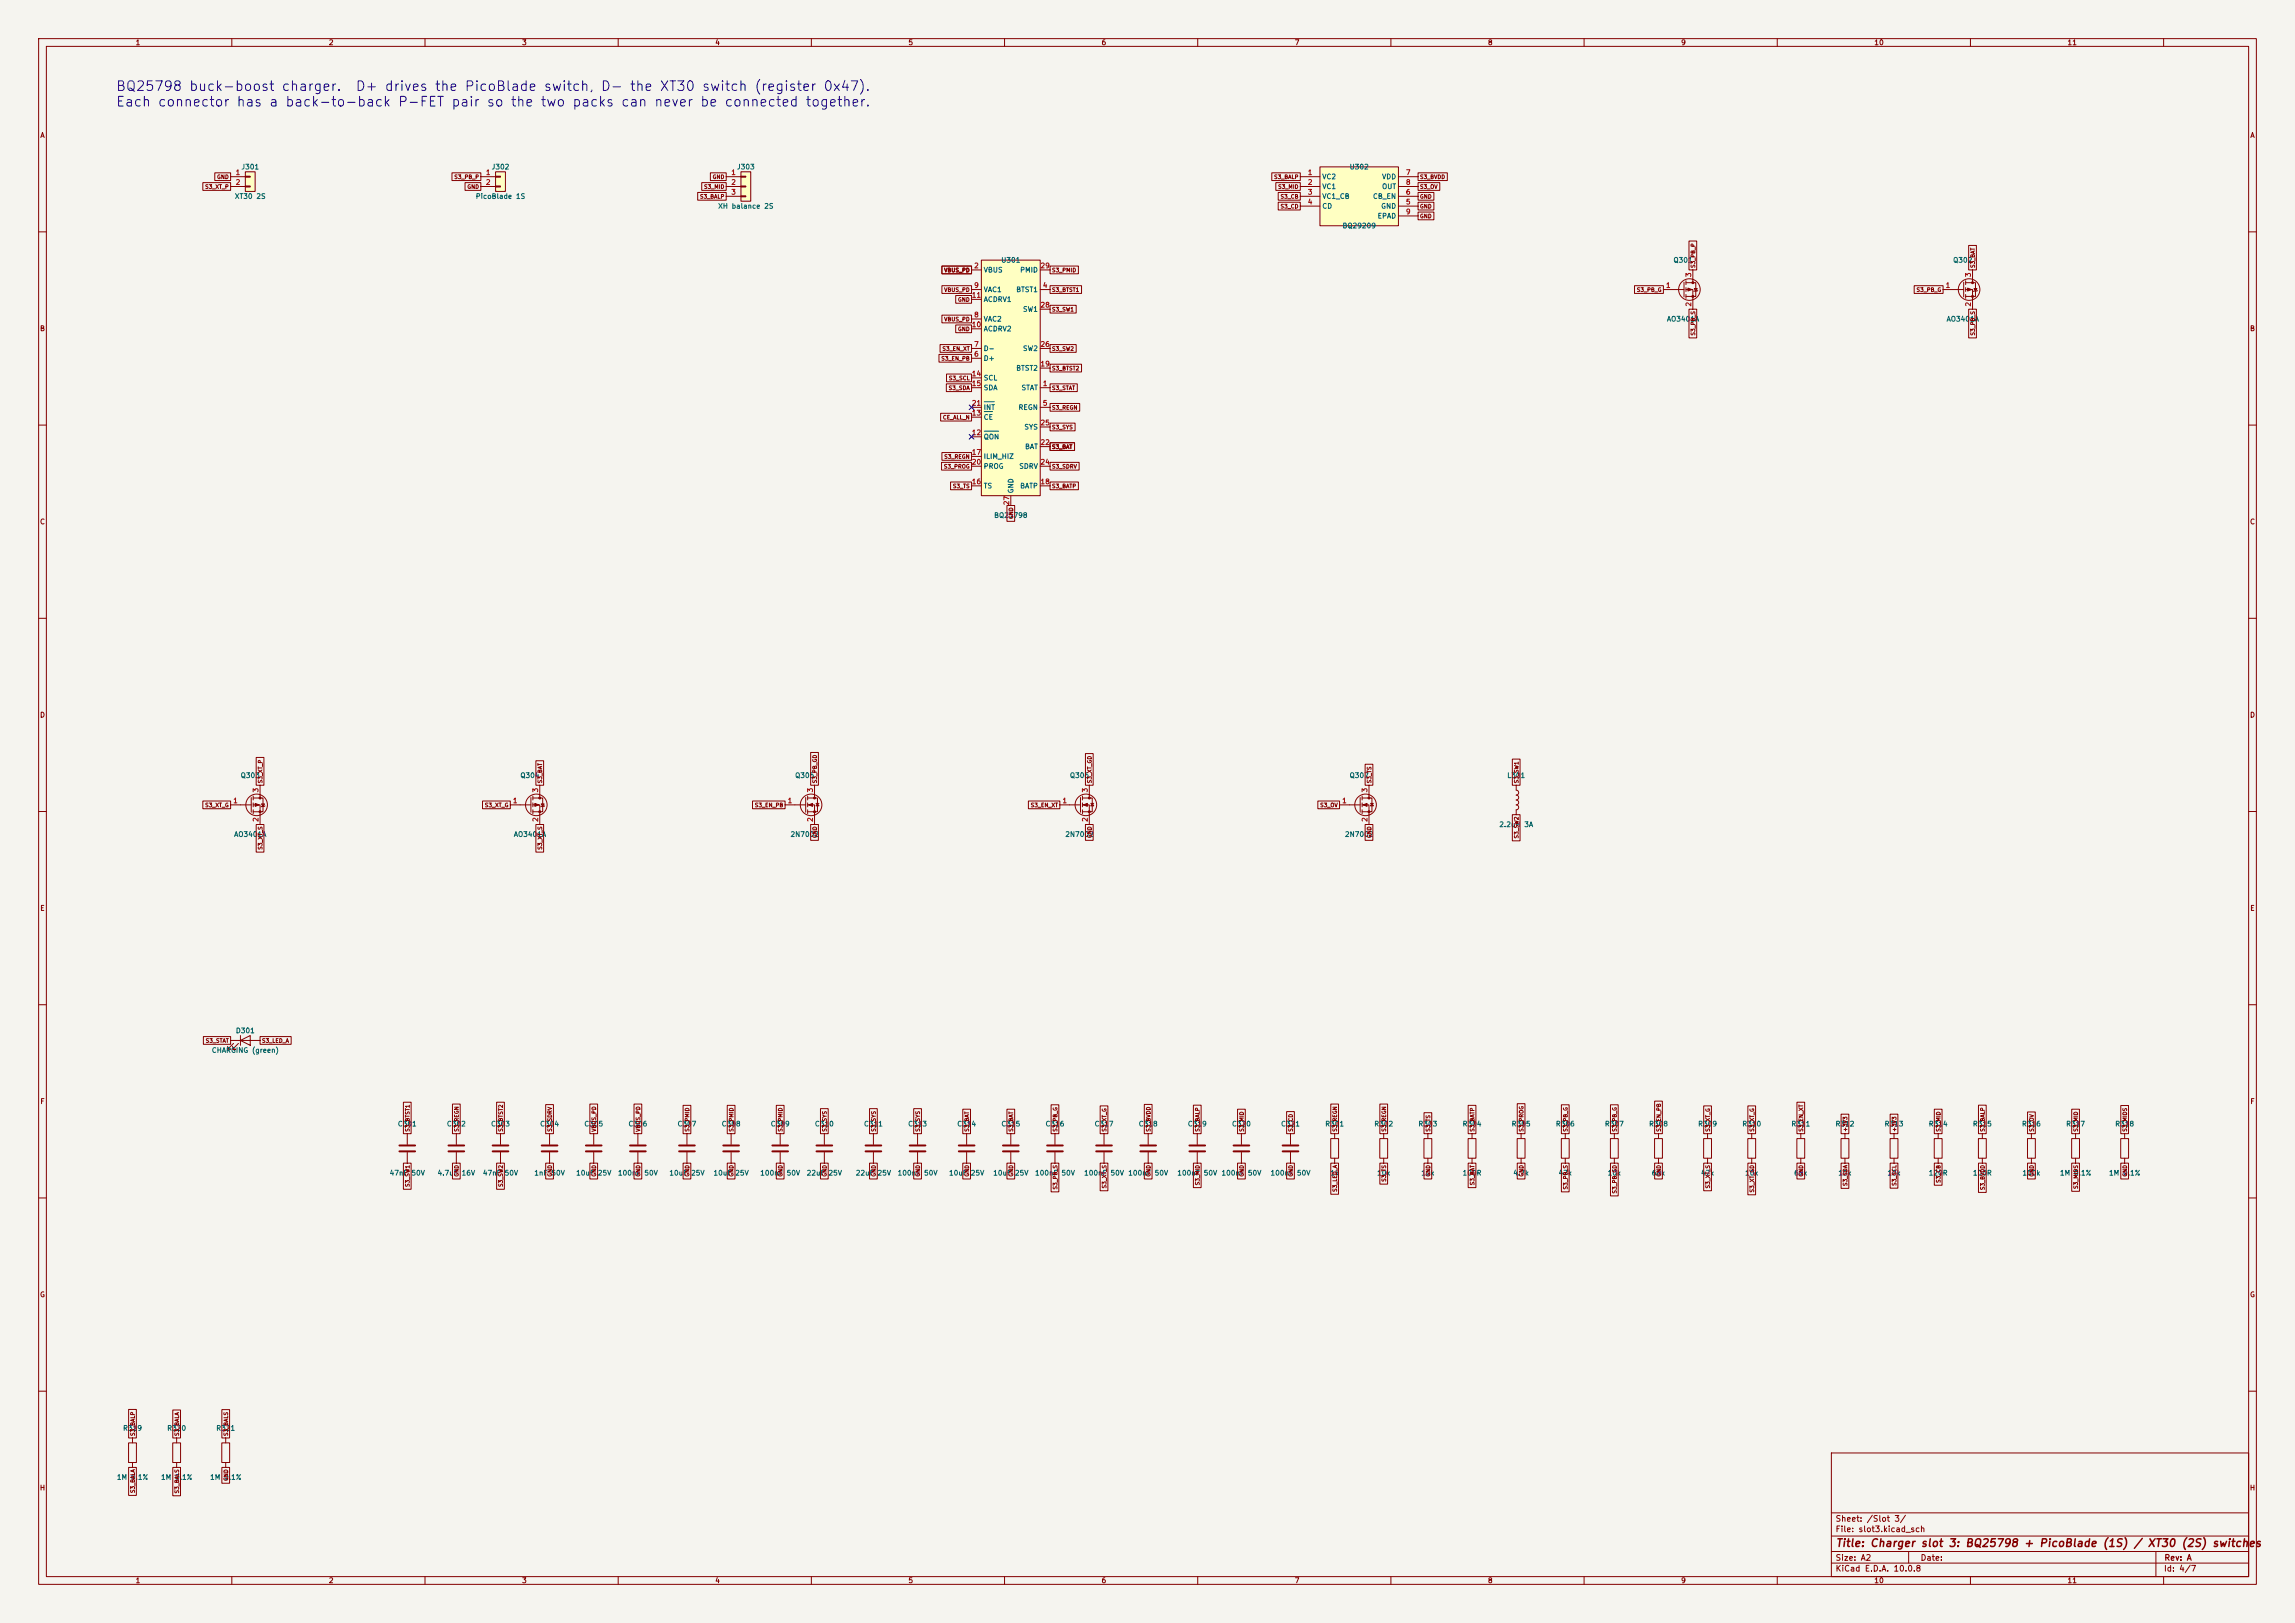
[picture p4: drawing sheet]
<svg xmlns="http://www.w3.org/2000/svg" width="594mm" height="420mm" viewBox="0 0 594 420" stroke-linecap="round" stroke-linejoin="round" font-family="sans-serif">
<defs><g id="words">
<g font-size="2.5" fill="#0000c2">
<text x="29.9" y="24.2">BQ25798 buck-boost charger.</text>
<text x="29.9" y="28.2">Each connector has a back-to-back P-FET pair so the two packs can never be connected together.</text>
<text x="91.9" y="24.2">D+ drives the PicoBlade switch, D- the XT30 switch (register 0x47).</text>
</g>
<text font-size="2" fill="#840000" x="475" y="400.8">Title: Charger slot 3: BQ25798 + PicoBlade (1S) / XT30 (2S) switches</text>
<g font-size="1.5" fill="#840000">
<text x="475" y="394.1">Sheet: /Slot 3/</text>
<text x="475" y="396.8">File: slot3.kicad_sch</text>
<text x="475" y="407">KiCad E.D.A. 10.0.8</text>
<text x="475" y="404.2">Size: A2</text>
<text x="497" y="404.2">Date:</text>
<text x="560" y="407">Id: 4/7</text>
<text x="560.1" y="404.2">Rev: A</text>
</g>
<g font-size="1.3" fill="#840000">
<text x="35" y="12">1</text>
<text x="85" y="12">2</text>
<text x="135" y="12">3</text>
<text x="185" y="12">4</text>
<text x="235" y="12">5</text>
<text x="285" y="12">6</text>
<text x="335" y="12">7</text>
<text x="385" y="12">8</text>
<text x="435" y="12">9</text>
<text x="485" y="12">10</text>
<text x="535" y="12">11</text>
<text x="10.3" y="36">A</text>
<text x="582.3" y="36">A</text>
<text x="10.2" y="86">B</text>
<text x="582.2" y="86">B</text>
<text x="10.2" y="136">C</text>
<text x="582.2" y="136">C</text>
<text x="10.2" y="186">D</text>
<text x="582.2" y="186">D</text>
<text x="10.3" y="236">E</text>
<text x="582.3" y="236">E</text>
<text x="10.3" y="286">F</text>
<text x="582.3" y="286">F</text>
<text x="10.2" y="336">G</text>
<text x="582.2" y="336">G</text>
<text x="10.2" y="386">H</text>
<text x="582.2" y="386">H</text>
<text x="35" y="410">1</text>
<text x="85" y="410">2</text>
<text x="135" y="410">3</text>
<text x="185" y="410">4</text>
<text x="235" y="410">5</text>
<text x="285" y="410">6</text>
<text x="335" y="410">7</text>
<text x="385" y="410">8</text>
<text x="435" y="410">9</text>
<text x="485" y="410">10</text>
<text x="535" y="410">11</text>
</g>
<g font-size="1.3" fill="#a90000">
<text x="60.9" y="45.6">1</text>
<text x="125.6" y="45.6">1</text>
<text x="189.1" y="45.6">1</text>
<text x="338.4" y="45.6">1</text>
<text x="363.8" y="45.6">7</text>
<text x="60.9" y="48.1">2</text>
<text x="125.6" y="48.1">2</text>
<text x="189.1" y="48.1">2</text>
<text x="189.1" y="50.7">3</text>
<text x="338.4" y="48.1">2</text>
<text x="338.4" y="50.7">3</text>
<text x="338.4" y="53.2">4</text>
<text x="363.8" y="53.2">5</text>
<text x="363.8" y="50.7">6</text>
<text x="363.8" y="48.1">8</text>
<text x="363.8" y="55.7">9</text>
<text x="252" y="69.7">2</text>
<text x="269.2" y="69.7">29</text>
<text x="438" y="71.9" transform="rotate(-90 438 71.9)">3</text>
<text x="510.4" y="71.9" transform="rotate(-90 510.4 71.9)">3</text>
<text x="251.4" y="77.3">11</text>
<text x="252" y="74.8">9</text>
<text x="269.8" y="74.8">4</text>
<text x="431.1" y="74.8">1</text>
<text x="503.5" y="74.8">1</text>
<text x="252" y="82.4">8</text>
<text x="269.2" y="79.9">28</text>
<text x="438" y="79.5" transform="rotate(-90 438 79.5)">2</text>
<text x="510.4" y="79.5" transform="rotate(-90 510.4 79.5)">2</text>
<text x="251.4" y="85">10</text>
<text x="252" y="92.6">6</text>
<text x="252" y="90">7</text>
<text x="269.2" y="95.1">19</text>
<text x="269.2" y="90">26</text>
<text x="251.4" y="97.7">14</text>
<text x="251.4" y="100.2">15</text>
<text x="269.8" y="100.2">1</text>
<text x="251.4" y="107.8">13</text>
<text x="251.4" y="105.3">21</text>
<text x="269.8" y="105.3">5</text>
<text x="251.4" y="112.9">12</text>
<text x="269.2" y="110.4">25</text>
<text x="251.4" y="118">17</text>
<text x="269.2" y="115.4">22</text>
<text x="251.4" y="125.6">16</text>
<text x="251.4" y="120.5">20</text>
<text x="269.2" y="125.6">18</text>
<text x="269.2" y="120.5">24</text>
<text x="261.5" y="130.9" transform="rotate(-90 261.5 130.9)">27</text>
<text x="60.2" y="208.1">1</text>
<text x="67.2" y="205.2" transform="rotate(-90 67.2 205.2)">3</text>
<text x="132.6" y="208.1">1</text>
<text x="139.6" y="205.2" transform="rotate(-90 139.6 205.2)">3</text>
<text x="203.7" y="208.1">1</text>
<text x="210.7" y="205.2" transform="rotate(-90 210.7 205.2)">3</text>
<text x="274.9" y="208.1">1</text>
<text x="281.8" y="205.2" transform="rotate(-90 281.8 205.2)">3</text>
<text x="347.2" y="208.1">1</text>
<text x="354.2" y="205.2" transform="rotate(-90 354.2 205.2)">3</text>
<text x="67.2" y="212.8" transform="rotate(-90 67.2 212.8)">2</text>
<text x="139.6" y="212.8" transform="rotate(-90 139.6 212.8)">2</text>
<text x="210.7" y="212.8" transform="rotate(-90 210.7 212.8)">2</text>
<text x="281.8" y="212.8" transform="rotate(-90 281.8 212.8)">2</text>
<text x="354.2" y="212.8" transform="rotate(-90 354.2 212.8)">2</text>
</g>
<g font-size="1.3" fill="#006464">
<text x="62.3" y="44.1">J301</text>
<text x="127.1" y="44.1">J302</text>
<text x="190.6" y="44.1">J303</text>
<text x="342.1" y="46.7">VC2</text>
<text x="349.2" y="44.1">U302</text>
<text x="357.6" y="46.7">VDD</text>
<text x="60.7" y="51.8">XT30 2S</text>
<text x="123" y="51.8">PicoBlade 1S</text>
<text x="342.1" y="49.2">VC1</text>
<text x="342.1" y="51.8">VC1_CB</text>
<text x="355.2" y="51.8">CB_EN</text>
<text x="357.6" y="49.2">OUT</text>
<text x="185.7" y="54.3">XH balance 2S</text>
<text x="342.1" y="54.3">CD</text>
<text x="347.3" y="59.4">BQ29209</text>
<text x="356.4" y="56.8">EPAD</text>
<text x="357.3" y="54.3">GND</text>
<text x="254.5" y="70.8">VBUS</text>
<text x="259" y="68.3">U301</text>
<text x="263.9" y="70.8">PMID</text>
<text x="433" y="68.3">Q301</text>
<text x="505.4" y="68.3">Q302</text>
<text x="254.5" y="75.9">VAC1</text>
<text x="262.9" y="75.9">BTST1</text>
<text x="254.5" y="83.5">VAC2</text>
<text x="254.5" y="78.4">ACDRV1</text>
<text x="264.6" y="81">SW1</text>
<text x="431.3" y="83.5">AO3401A</text>
<text x="503.7" y="83.5">AO3401A</text>
<text x="254.5" y="86.1">ACDRV2</text>
<text x="254.5" y="93.7">D+</text>
<text x="254.5" y="91.1">D-</text>
<text x="264.6" y="91.1">SW2</text>
<text x="254.5" y="98.8">SCL</text>
<text x="254.5" y="101.3">SDA</text>
<text x="262.9" y="96.2">BTST2</text>
<text x="264.3" y="101.3">STAT</text>
<text x="254.5" y="106.4">INT</text>
<text x="263.5" y="106.4">REGN</text>
<text x="254.5" y="114">QON</text>
<text x="254.5" y="108.9">CE</text>
<text x="265" y="111.5">SYS</text>
<text x="254.5" y="119.1">ILIM_HIZ</text>
<text x="265.2" y="116.5">BAT</text>
<text x="254.5" y="121.6">PROG</text>
<text x="263.7" y="121.6">SDRV</text>
<text x="254.5" y="126.7">TS</text>
<text x="262.6" y="127.8" transform="rotate(-90 262.6 127.8)">GND</text>
<text x="263.9" y="126.7">BATP</text>
<text x="257.2" y="134.3">BQ25798</text>
<text x="62.2" y="201.6">Q303</text>
<text x="134.6" y="201.6">Q304</text>
<text x="205.7" y="201.6">Q305</text>
<text x="276.8" y="201.6">Q306</text>
<text x="349.2" y="201.6">Q307</text>
<text x="390" y="201.6">L301</text>
<text x="387.9" y="214.3">2.2uH</text>
<text x="394.4" y="214.3">3A</text>
<text x="60.5" y="216.9">AO3401A</text>
<text x="132.9" y="216.9">AO3401A</text>
<text x="204.5" y="216.9">2N7002</text>
<text x="275.6" y="216.9">2N7002</text>
<text x="348" y="216.9">2N7002</text>
<text x="60.9" y="267.7">D301</text>
<text x="54.7" y="272.7">CHARGING (green)</text>
<text x="102.8" y="291.8">C301</text>
<text x="115.5" y="291.8">C302</text>
<text x="127" y="291.8">C303</text>
<text x="139.7" y="291.8">C304</text>
<text x="151.1" y="291.8">C305</text>
<text x="162.5" y="291.8">C306</text>
<text x="175.2" y="291.8">C307</text>
<text x="186.7" y="291.8">C308</text>
<text x="199.4" y="291.8">C309</text>
<text x="210.8" y="291.8">C310</text>
<text x="223.5" y="291.8">C311</text>
<text x="234.9" y="291.8">C313</text>
<text x="247.6" y="291.8">C314</text>
<text x="259" y="291.8">C315</text>
<text x="270.5" y="291.8">C316</text>
<text x="283.2" y="291.8">C317</text>
<text x="294.6" y="291.8">C318</text>
<text x="307.3" y="291.8">C319</text>
<text x="318.7" y="291.8">C320</text>
<text x="331.4" y="291.8">C321</text>
<text x="342.9" y="291.8">R301</text>
<text x="355.6" y="291.8">R302</text>
<text x="367" y="291.8">R303</text>
<text x="378.4" y="291.8">R304</text>
<text x="391.1" y="291.8">R305</text>
<text x="402.6" y="291.8">R306</text>
<text x="415.3" y="291.8">R307</text>
<text x="426.7" y="291.8">R308</text>
<text x="439.4" y="291.8">R309</text>
<text x="450.8" y="291.8">R310</text>
<text x="463.5" y="291.8">R311</text>
<text x="474.9" y="291.8">R312</text>
<text x="487.6" y="291.8">R313</text>
<text x="499.1" y="291.8">R314</text>
<text x="510.5" y="291.8">R315</text>
<text x="523.2" y="291.8">R316</text>
<text x="534.6" y="291.8">R317</text>
<text x="547.3" y="291.8">R318</text>
<text x="100.7" y="304.5">47nF 50V</text>
<text x="113.1" y="304.5">4.7uF</text>
<text x="119.3" y="304.5">16V</text>
<text x="124.8" y="304.5">47nF 50V</text>
<text x="138.2" y="304.5">1nF 50V</text>
<text x="149" y="304.5">10uF 25V</text>
<text x="159.8" y="304.5">100nF</text>
<text x="166.6" y="304.5">50V</text>
<text x="173.1" y="304.5">10uF 25V</text>
<text x="184.5" y="304.5">10uF 25V</text>
<text x="196.6" y="304.5">100nF</text>
<text x="203.5" y="304.5">50V</text>
<text x="208.7" y="304.5">22uF 25V</text>
<text x="221.4" y="304.5">22uF 25V</text>
<text x="232.2" y="304.5">100nF</text>
<text x="239" y="304.5">50V</text>
<text x="245.5" y="304.5">10uF 25V</text>
<text x="256.9" y="304.5">10uF 25V</text>
<text x="267.8" y="304.5">100nF</text>
<text x="274.6" y="304.5">50V</text>
<text x="280.5" y="304.5">100nF</text>
<text x="287.3" y="304.5">50V 100nF</text>
<text x="298.7" y="304.5">50V</text>
<text x="304.6" y="304.5">100nF</text>
<text x="311.4" y="304.5">50V 100nF</text>
<text x="322.8" y="304.5">50V</text>
<text x="328.7" y="304.5">100nF</text>
<text x="335.5" y="304.5">50V</text>
<text x="344.2" y="304.5">1k</text>
<text x="356.3" y="304.5">10k</text>
<text x="367.7" y="304.5">10k</text>
<text x="378.4" y="304.5">100R</text>
<text x="391.5" y="304.5">4.7k</text>
<text x="403.3" y="304.5">47k</text>
<text x="416" y="304.5">10k</text>
<text x="427.4" y="304.5">68k</text>
<text x="440.1" y="304.5">47k</text>
<text x="451.5" y="304.5">10k</text>
<text x="464.2" y="304.5">68k</text>
<text x="475.7" y="304.5">10k</text>
<text x="488.4" y="304.5">10k</text>
<text x="499.1" y="304.5">120R</text>
<text x="510.5" y="304.5">100R</text>
<text x="523.3" y="304.5">100k</text>
<text x="533" y="304.5">1M</text>
<text x="536.7" y="304.5">0.1%</text>
<text x="545.7" y="304.5">1M</text>
<text x="549.4" y="304.5">0.1%</text>
<text x="31.7" y="370.5">R319</text>
<text x="43.1" y="370.5">R320</text>
<text x="55.8" y="370.5">R321</text>
<text x="30.1" y="383.2">1M</text>
<text x="33.7" y="383.2">0.1%</text>
<text x="41.5" y="383.2">1M</text>
<text x="45.2" y="383.2">0.1%</text>
<text x="54.2" y="383.2">1M</text>
<text x="57.9" y="383.2">0.1%</text>
</g>
<g font-size="1" fill="#840000">
<text x="56.1" y="46.5">GND</text>
<text x="117.5" y="46.5">S3_PB_P</text>
<text x="184.3" y="46.5">GND</text>
<text x="329.6" y="46.5">S3_BALP</text>
<text x="367.4" y="46.5">S3_BVDD</text>
<text x="53" y="49.1">S3_XT_P</text>
<text x="120.8" y="49.1">GND</text>
<text x="181.1" y="51.6">S3_BALP</text>
<text x="182.1" y="49.1">S3_MID</text>
<text x="330.7" y="49.1">S3_MID</text>
<text x="331.3" y="51.6">S3_CB</text>
<text x="367.4" y="51.6">GND</text>
<text x="367.4" y="49.1">S3_OV</text>
<text x="331.3" y="54.2">S3_CD</text>
<text x="367.4" y="54.2">GND</text>
<text x="367.4" y="56.7">GND</text>
<text x="244.3" y="70.7">VBUS_PD</text>
<text x="272.2" y="70.7">S3_PMID</text>
<text x="439" y="69.5" transform="rotate(-90 439 69.5)">S3_PB_P</text>
<text x="511.4" y="69.5" transform="rotate(-90 511.4 69.5)">S3_BAT</text>
<text x="244.3" y="75.8">VBUS_PD</text>
<text x="272.2" y="75.8">S3_BTST1</text>
<text x="423.5" y="75.8">S3_PB_G</text>
<text x="495.9" y="75.8">S3_PB_G</text>
<text x="244.3" y="83.4">VBUS_PD</text>
<text x="247.8" y="78.3">GND</text>
<text x="272.2" y="80.8">S3_SW1</text>
<text x="247.8" y="85.9">GND</text>
<text x="439" y="87" transform="rotate(-90 439 87)">S3_PB_S</text>
<text x="511.4" y="87" transform="rotate(-90 511.4 87)">S3_PB_S</text>
<text x="243.5" y="93.5">S3_EN_PB</text>
<text x="243.8" y="91">S3_EN_XT</text>
<text x="272.2" y="91">S3_SW2</text>
<text x="245.4" y="101.2">S3_SDA</text>
<text x="245.5" y="98.6">S3_SCL</text>
<text x="272.2" y="101.2">S3_STAT</text>
<text x="272.2" y="96.1">S3_BTST2</text>
<text x="272.2" y="106.2">S3_REGN</text>
<text x="243.9" y="108.8">CE_ALL_N</text>
<text x="272.2" y="111.3">S3_SYS</text>
<text x="244.3" y="118.9">S3_REGN</text>
<text x="272.2" y="116.4">S3_BAT</text>
<text x="244.2" y="121.5">S3_PROG</text>
<text x="272.2" y="121.5">S3_SDRV</text>
<text x="246.5" y="126.6">S3_TS</text>
<text x="272.2" y="126.6">S3_BATP</text>
<text x="262.4" y="134.4" transform="rotate(-90 262.4 134.4)">GND</text>
<text x="68.1" y="202.8" transform="rotate(-90 68.1 202.8)">S3_XT_P</text>
<text x="140.5" y="202.8" transform="rotate(-90 140.5 202.8)">S3_BAT</text>
<text x="211.6" y="202.8" transform="rotate(-90 211.6 202.8)">S3_PB_GD</text>
<text x="282.8" y="202.8" transform="rotate(-90 282.8 202.8)">S3_XT_GD</text>
<text x="355.2" y="202.8" transform="rotate(-90 355.2 202.8)">S3_TS</text>
<text x="393.3" y="202.8" transform="rotate(-90 393.3 202.8)">S3_SW1</text>
<text x="53" y="209.1">S3_XT_G</text>
<text x="125.4" y="209.1">S3_XT_G</text>
<text x="195.2" y="209.1">S3_EN_PB</text>
<text x="266.6" y="209.1">S3_EN_XT</text>
<text x="341.6" y="209.1">S3_OV</text>
<text x="68.1" y="220" transform="rotate(-90 68.1 220)">S3_XT_S</text>
<text x="140.5" y="220" transform="rotate(-90 140.5 220)">S3_XT_S</text>
<text x="211.6" y="217" transform="rotate(-90 211.6 217)">GND</text>
<text x="282.8" y="217" transform="rotate(-90 282.8 217)">GND</text>
<text x="355.2" y="217" transform="rotate(-90 355.2 217)">GND</text>
<text x="393.3" y="217.1" transform="rotate(-90 393.3 217.1)">S3_SW2</text>
<text x="53.1" y="270.1">S3_STAT</text>
<text x="67.7" y="270.1">S3_LED_A</text>
<text x="106.2" y="293" transform="rotate(-90 106.2 293)">S3_BTST1</text>
<text x="118.9" y="293" transform="rotate(-90 118.9 293)">S3_REGN</text>
<text x="130.4" y="293" transform="rotate(-90 130.4 293)">S3_BTST2</text>
<text x="143.1" y="293" transform="rotate(-90 143.1 293)">S3_SDRV</text>
<text x="154.5" y="293" transform="rotate(-90 154.5 293)">VBUS_PD</text>
<text x="165.9" y="293" transform="rotate(-90 165.9 293)">VBUS_PD</text>
<text x="178.6" y="293" transform="rotate(-90 178.6 293)">S3_PMID</text>
<text x="190.1" y="293" transform="rotate(-90 190.1 293)">S3_PMID</text>
<text x="202.8" y="293" transform="rotate(-90 202.8 293)">S3_PMID</text>
<text x="214.2" y="293" transform="rotate(-90 214.2 293)">S3_SYS</text>
<text x="226.9" y="293" transform="rotate(-90 226.9 293)">S3_SYS</text>
<text x="238.3" y="293" transform="rotate(-90 238.3 293)">S3_SYS</text>
<text x="251" y="293" transform="rotate(-90 251 293)">S3_BAT</text>
<text x="262.4" y="293" transform="rotate(-90 262.4 293)">S3_BAT</text>
<text x="273.9" y="293" transform="rotate(-90 273.9 293)">S3_PB_G</text>
<text x="286.6" y="293" transform="rotate(-90 286.6 293)">S3_XT_G</text>
<text x="298" y="293" transform="rotate(-90 298 293)">S3_BVDD</text>
<text x="310.7" y="293" transform="rotate(-90 310.7 293)">S3_BALP</text>
<text x="322.1" y="293" transform="rotate(-90 322.1 293)">S3_MID</text>
<text x="334.8" y="293" transform="rotate(-90 334.8 293)">S3_CD</text>
<text x="346.3" y="293" transform="rotate(-90 346.3 293)">S3_REGN</text>
<text x="359" y="293" transform="rotate(-90 359 293)">S3_REGN</text>
<text x="370.4" y="293" transform="rotate(-90 370.4 293)">S3_TS</text>
<text x="381.8" y="293" transform="rotate(-90 381.8 293)">S3_BATP</text>
<text x="394.5" y="293" transform="rotate(-90 394.5 293)">S3_PROG</text>
<text x="406" y="293" transform="rotate(-90 406 293)">S3_PB_G</text>
<text x="418.7" y="293" transform="rotate(-90 418.7 293)">S3_PB_G</text>
<text x="430.1" y="293" transform="rotate(-90 430.1 293)">S3_EN_PB</text>
<text x="442.8" y="293" transform="rotate(-90 442.8 293)">S3_XT_G</text>
<text x="454.2" y="293" transform="rotate(-90 454.2 293)">S3_XT_G</text>
<text x="466.9" y="293" transform="rotate(-90 466.9 293)">S3_EN_XT</text>
<text x="478.3" y="293" transform="rotate(-90 478.3 293)">+3V3</text>
<text x="491" y="293" transform="rotate(-90 491 293)">+3V3</text>
<text x="502.5" y="293" transform="rotate(-90 502.5 293)">S3_MID</text>
<text x="513.9" y="293" transform="rotate(-90 513.9 293)">S3_BALP</text>
<text x="526.6" y="293" transform="rotate(-90 526.6 293)">S3_OV</text>
<text x="538" y="293" transform="rotate(-90 538 293)">S3_MID</text>
<text x="550.7" y="293" transform="rotate(-90 550.7 293)">S3_MIDS</text>
<text x="118.9" y="304.6" transform="rotate(-90 118.9 304.6)">GND</text>
<text x="143.1" y="304.6" transform="rotate(-90 143.1 304.6)">GND</text>
<text x="154.5" y="304.6" transform="rotate(-90 154.5 304.6)">GND</text>
<text x="165.9" y="304.6" transform="rotate(-90 165.9 304.6)">GND</text>
<text x="178.6" y="304.6" transform="rotate(-90 178.6 304.6)">GND</text>
<text x="190.1" y="304.6" transform="rotate(-90 190.1 304.6)">GND</text>
<text x="202.8" y="304.6" transform="rotate(-90 202.8 304.6)">GND</text>
<text x="214.2" y="304.6" transform="rotate(-90 214.2 304.6)">GND</text>
<text x="226.9" y="304.6" transform="rotate(-90 226.9 304.6)">GND</text>
<text x="238.3" y="304.6" transform="rotate(-90 238.3 304.6)">GND</text>
<text x="251" y="304.6" transform="rotate(-90 251 304.6)">GND</text>
<text x="262.4" y="304.6" transform="rotate(-90 262.4 304.6)">GND</text>
<text x="298" y="304.6" transform="rotate(-90 298 304.6)">GND</text>
<text x="322.1" y="304.6" transform="rotate(-90 322.1 304.6)">GND</text>
<text x="334.8" y="304.6" transform="rotate(-90 334.8 304.6)">GND</text>
<text x="359" y="305.9" transform="rotate(-90 359 305.9)">S3_TS</text>
<text x="370.4" y="304.6" transform="rotate(-90 370.4 304.6)">GND</text>
<text x="394.5" y="304.6" transform="rotate(-90 394.5 304.6)">GND</text>
<text x="430.1" y="304.6" transform="rotate(-90 430.1 304.6)">GND</text>
<text x="466.9" y="304.6" transform="rotate(-90 466.9 304.6)">GND</text>
<text x="526.6" y="304.6" transform="rotate(-90 526.6 304.6)">GND</text>
<text x="550.7" y="304.6" transform="rotate(-90 550.7 304.6)">GND</text>
<text x="106.2" y="307.3" transform="rotate(-90 106.2 307.3)">S3_SW1</text>
<text x="130.4" y="307.3" transform="rotate(-90 130.4 307.3)">S3_SW2</text>
<text x="273.9" y="307.9" transform="rotate(-90 273.9 307.9)">S3_PB_S</text>
<text x="286.6" y="307.7" transform="rotate(-90 286.6 307.7)">S3_XT_S</text>
<text x="310.7" y="306.9" transform="rotate(-90 310.7 306.9)">S3_MID</text>
<text x="346.3" y="308.6" transform="rotate(-90 346.3 308.6)">S3_LED_A</text>
<text x="381.8" y="306.9" transform="rotate(-90 381.8 306.9)">S3_BAT</text>
<text x="406" y="307.9" transform="rotate(-90 406 307.9)">S3_PB_S</text>
<text x="418.7" y="309" transform="rotate(-90 418.7 309)">S3_PB_GD</text>
<text x="442.8" y="307.7" transform="rotate(-90 442.8 307.7)">S3_XT_S</text>
<text x="454.2" y="308.7" transform="rotate(-90 454.2 308.7)">S3_XT_GD</text>
<text x="478.3" y="307" transform="rotate(-90 478.3 307)">S3_SDA</text>
<text x="491" y="307" transform="rotate(-90 491 307)">S3_SCL</text>
<text x="502.5" y="306.2" transform="rotate(-90 502.5 306.2)">S3_CB</text>
<text x="513.9" y="308.1" transform="rotate(-90 513.9 308.1)">S3_BVDD</text>
<text x="538" y="307.8" transform="rotate(-90 538 307.8)">S3_MIDS</text>
<text x="35.1" y="371.7" transform="rotate(-90 35.1 371.7)">S3_BALP</text>
<text x="46.5" y="371.7" transform="rotate(-90 46.5 371.7)">S3_BALA</text>
<text x="59.2" y="371.7" transform="rotate(-90 59.2 371.7)">S3_BALS</text>
<text x="59.2" y="383.4" transform="rotate(-90 59.2 383.4)">GND</text>
<text x="35.1" y="386.5" transform="rotate(-90 35.1 386.5)">S3_BALA</text>
<text x="46.5" y="386.6" transform="rotate(-90 46.5 386.6)">S3_BALS</text>
</g>
</g></defs>
<path d="M0 0h594v420h-594z" fill="#f5f4ef" stroke="#f5f4ef" stroke-width=".26"/>
<g fill="none" stroke="#840000" stroke-width=".26">
<path d="M10 10h574v400h-574zM12 12h570v396h-570zM60 10v2M110 10v2M160 10v2M210 10v2M260 10v2M310 10v2M360 10v2M410 10v2M460 10v2M510 10v2"/>
<path d="M560 10v2M10 60h2M582 60h2M10 110h2M582 110h2M10 160h2M582 160h2M10 210h2M203.2 208.3h5.3M208.5 206.4v3.8M209 206.5h2.6v3.6h-2.6M209 208.3h1.8v5.1"/>
<path d="M209 206v1M209 207.8v1M209 209.6v1M210.8 203.2v3.3M211.2 207.9h.8M211.6 207.9l.4 .6h-.8zM582 210h2M10 260h2M59.7 269.2h7.6M60.5 270l-1.6 1.5h.8h-.8v-.7M61.7 270l-1.5 1.5h.8h-.8v-.7M62.2 269.2l2.6-1.2v2.5z"/>
<path d="M62.2 268v2.5M582 260h2M105.4 293.4v2.8M105.4 298.2v2.8M118.1 293.4v2.8M118.1 298.2v2.8M129.5 293.4v2.8M129.5 298.2v2.8M142.2 293.4v2.8M142.2 298.2v2.8M153.7 293.4v2.8M153.7 298.2v2.8"/>
<path d="M165.1 293.4v2.8M165.1 298.2v2.8M309.9 293.4v2.8M309.9 298.2v2.8M344.4 294.6h2.1v5.1h-2.1zM345.4 293.4v1.2M345.4 299.7v1.3M357.1 294.6h2.1v5.1h-2.1zM358.1 293.4v1.2M358.1 299.7v1.3M416.8 294.6h2v5.1h-2zM417.8 293.4v1.2"/>
<path d="M417.8 299.7v1.3M428.2 294.6h2.1v5.1h-2.1zM429.3 293.4v1.2M429.3 299.7v1.3M440.9 294.6h2.1v5.1h-2.1zM442 293.4v1.2M442 299.7v1.3M452.4 294.6h2v5.1h-2zM453.4 293.4v1.2M453.4 299.7v1.3M465.1 294.6h2v5.1h-2zM466.1 293.4v1.2"/>
<path d="M466.1 299.7v1.3M476.5 294.6h2v5.1h-2zM477.5 293.4v1.2M477.5 299.7v1.3M512.1 294.6h2v5.1h-2zM513.1 293.4v1.2M513.1 299.7v1.3M10 310h2M582 310h2M10 360h2M44.7 373.4h2v5.1h-2zM45.7 372.1v1.3"/>
<path d="M45.7 378.5v1.2M474 376h108v32h-108zM582 360h2M474 397.5h108M474 391.5h108M60 408v2M110 408v2M160 408v2M210 408v2M260 408v2M310 408v2M360 408v2"/>
<path d="M410 408v2M460 408v2M474 404.5h108M474 401.5h108M494 401.5v3M510 408v2M558 401.5v6.5M560 408v2"/>
<circle cx="209.9" cy="208.3" r="2.79"/>
</g>
<g fill="#840000" stroke="#840000" stroke-width=".26">
<path d="M209.3 208.3l1-.4v.8z"/>
<circle cx="210.8" cy="206.5" r=".25"/>
<circle cx="210.8" cy="210.1" r=".25"/>
</g>
<g fill="none" stroke="#840000" stroke-width=".51">
<path d="M103.4 296.4h4M103.4 297.9h4M116.1 296.4h4M116.1 297.9h4M127.5 296.4h4.1M127.5 297.9h4.1M140.2 296.4h4.1M140.2 297.9h4.1M151.6 296.4h4.1M151.6 297.9h4.1M163.1 296.4h4M163.1 297.9h4"/>
<path d="M307.8 296.4h4.1M307.8 297.9h4.1"/>
</g>
<path d="M254 67.3h15.2v61h-15.2z" fill="#ffffc2"/>
<g fill="none" stroke="#840000" stroke-width=".26">
<path d="M251.5 69.9h2.5M251.5 74.9h2.5M251.5 77.5h2.5M254 67.3h15.2v61h-15.2zM269.2 69.9h2.6M269.2 74.9h2.6M251.5 92.7h2.5M251.5 90.2h2.5M251.5 82.6h2.5M251.5 85.1h2.5M251.5 97.8h2.5M269.2 90.2h2.6"/>
<path d="M269.2 95.3h2.6M269.2 80h2.6M251.5 100.3h2.5M251.5 105.4h2.5M251.5 113h2.5M251.5 108h2.5M251.5 118.1h2.5M269.2 100.3h2.6M269.2 105.4h2.6M269.2 115.6h2.6M269.2 110.5h2.6M251.5 125.7h2.5"/>
<path d="M251.5 120.7h2.5M261.6 128.3v2.5M269.2 125.7h2.6M269.2 120.7h2.6M321.3 293.4v2.8M321.3 298.2v2.8M334 293.4v2.8M334 298.2v2.8M489.2 294.6h2v5.1h-2zM490.2 293.4v1.2M490.2 299.7v1.3M500.6 294.6h2.1v5.1h-2.1z"/>
<path d="M501.6 293.4v1.2M501.6 299.7v1.3M524.8 294.6h2v5.1h-2zM525.8 293.4v1.2M525.8 299.7v1.3M536.2 294.6h2v5.1h-2zM537.2 293.4v1.2M537.2 299.7v1.3M548.9 294.6h2v5.1h-2zM549.9 293.4v1.2M549.9 299.7v1.3M57.4 373.4h2v5.1h-2z"/>
<path d="M58.4 372.1v1.3M58.4 378.5v1.2"/>
</g>
<path d="M254.7 111.6h3.8M254.7 106.5h2.2M254.7 104h2.7" fill="none" stroke="#006464" stroke-width=".26"/>
<path d="M319.3 296.4h4M319.3 297.9h4M332 296.4h4M332 297.9h4" fill="none" stroke="#840000" stroke-width=".51"/>
<path d="M128.3 44.5h2.5v5h-2.5z" fill="#ffffc2"/>
<path d="M124.5 45.7h3.8M124.5 48.3h3.8M128.3 44.5h2.5v5h-2.5zM128.3 45.6h1.2v.2h-1.2zM128.3 48.1h1.2v.3h-1.2z" fill="none" stroke="#840000" stroke-width=".26"/>
<path d="M63.5 44.5h2.5v5h-2.5z" fill="#ffffc2"/>
<path d="M59.7 45.7h3.8M59.7 48.3h3.8M63.5 44.5h2.5v5h-2.5zM63.5 45.6h1.3v.2h-1.3zM63.5 48.1h1.3v.3h-1.3z" fill="none" stroke="#840000" stroke-width=".26"/>
<path d="M191.8 44.5h2.5v7.6h-2.5z" fill="#ffffc2"/>
<path d="M188 45.7h3.8M188 48.3h3.8M188 50.8h3.8M191.8 44.5h2.5v7.6h-2.5zM191.8 45.6h1.2v.2h-1.2zM191.8 48.1h1.2v.3h-1.2zM191.8 50.7h1.2v.2h-1.2zM201.9 293.4v2.8M201.9 298.2v2.8" fill="none" stroke="#840000" stroke-width=".26"/>
<path d="M199.9 296.4h4.1M199.9 297.9h4.1" fill="none" stroke="#840000" stroke-width=".51"/>
<path d="M341.6 43.2h20.3v15.2h-20.3z" fill="#ffffc2"/>
<g fill="none" stroke="#840000" stroke-width=".26">
<path d="M52.5 47.3h7.2v2h-7.2zM55.6 44.7h4.1v2h-4.1zM117 44.7h7.5v2h-7.5zM120.4 47.3h4.1v2h-4.1zM180.6 49.8h7.4v2h-7.4zM181.6 47.3h6.4v2h-6.4zM183.9 44.7h4.1v2h-4.1zM329.2 44.7h7.3v2h-7.3zM330.2 47.3h6.3v2h-6.3zM330.8 52.3h5.7v2h-5.7zM330.8 49.8h5.7v2h-5.7zM336.5 45.7h5.1"/>
<path d="M336.5 48.3h5.1M336.5 50.8h5.1M336.5 53.3h5.1M341.6 43.2h20.3v15.2h-20.3zM361.9 45.7h5.1M361.9 48.3h5.1M361.9 50.8h5.1M361.9 53.3h5.1M361.9 55.9h5.1M367 49.8h4.1v2h-4.1zM367 44.7h7.6v2h-7.6zM367 47.3h5.7v2h-5.7z"/>
<path d="M367 52.3h4.1v2h-4.1zM367 54.9h4.1v2h-4.1zM243.8 68.8h7.7v2.1h-7.7zM243.8 73.9h7.7v2h-7.7zM247.4 76.5h4.1v2h-4.1zM271.8 79h6.7v2h-6.7zM271.8 68.8h7.3v2.1h-7.3zM271.8 73.9h8.1v2h-8.1zM423.1 73.9h7.4v2h-7.4zM430.5 74.9h5.4M435.9 73v3.8M436.4 73.2h2.5v3.5h-2.5"/>
<path d="M436.4 74.9h1.7v5.1M436.4 72.6v1.1M436.4 74.4v1M436.4 76.2v1M437.1 62.4h2.1v7.5h-2.1zM438.1 69.9v3.3M438.5 74.7h.8l-.4 .6zM439.4 75.2l-1 .2M495.4 73.9h7.5v2h-7.5zM502.9 74.9h5.4M508.3 73v3.8M508.8 73.2h2.5v3.5h-2.5"/>
<path d="M508.8 74.9h1.7v5.1M508.8 72.6v1.1M508.8 74.4v1M508.8 76.2v1M509.5 63.5h2v6.4h-2zM510.5 69.9v3.3M510.9 74.7h.8l-.4 .6zM511.8 75.2l-1 .2M243 91.7h8.5v2h-8.5zM243.3 89.2h8.2v2h-8.2zM243.8 81.5h7.7v2.1h-7.7zM244.9 99.3h6.6v2h-6.6z"/>
<path d="M245 96.8h6.5v2h-6.5zM247.4 84.1h4.1v2h-4.1zM271.8 99.3h7v2h-7zM271.8 94.2h8.1v2.1h-8.1zM271.8 89.2h6.7v2h-6.7zM437.1 80h2.1v7.4h-2.1zM509.5 80h2v7.4h-2zM243.5 106.9h8v2.1h-8zM243.7 119.6h7.8v2.1h-7.8zM243.8 117.1h7.7v2h-7.7zM271.8 104.4h7.6v2h-7.6zM271.8 114.6h6.3v2h-6.3z"/>
<path d="M271.8 119.6h7.5v2.1h-7.5zM271.8 109.5h6.5v2h-6.5zM246 124.7h5.5v2h-5.5zM260.6 130.8h2v4.1h-2zM271.8 124.7h7.3v2h-7.3zM66.3 196h2v7.2h-2zM138.7 196.9h2v6.3h-2zM209.8 194.7h2v8.5h-2zM280.9 195h2v8.2h-2zM353.3 197.8h2v5.4h-2zM391.4 196.4h2v6.8h-2zM52.5 207.3h7.2v2h-7.2z"/>
<path d="M59.7 208.3h5.3M65 206.4v3.8M65.5 206.5h2.6v3.6h-2.6M65.5 208.3h1.8v5.1M65.5 206v1M65.5 207.8v1M65.5 209.6v1M66.3 213.4h2v7.1h-2zM67.3 203.2v3.3M67.7 208h.8l-.4 .7zM68.6 208.5l-1 .3M124.9 207.3h7.2v2h-7.2z"/>
<path d="M132.1 208.3h5.3M137.4 206.4v3.8M137.9 206.5h2.6v3.6h-2.6M137.9 208.3h1.8v5.1M137.9 206v1M137.9 207.8v1M137.9 209.6v1M138.7 213.4h2v7.1h-2zM139.7 203.2v3.3M140.1 208h.7l-.3 .7zM141 208.5l-1 .3M194.8 207.3h8.4v2h-8.4z"/>
<path d="M209.8 213.4h2v4.1h-2zM266.2 207.3h8.1v2h-8.1zM274.3 208.3h5.4M279.7 206.4v3.8M280.2 206.5h2.5v3.6h-2.5M280.2 208.3h1.7v5.1M280.2 206v1M280.2 207.8v1M280.2 209.6v1M280.9 213.4h2v4.1h-2zM281.9 203.2v3.3M282.3 207.9h.8"/>
<path d="M282.7 207.9l.4 .6h-.8zM341.1 207.3h5.6v2h-5.6zM346.7 208.3h5.3M352 206.4v3.8M352.6 206.5h2.5v3.6h-2.5M352.6 208.3h1.7v5.1M352.6 206v1M352.6 207.8v1M352.6 209.6v1M353.3 213.4h2v4.1h-2zM354.3 203.2v3.3M354.7 207.9h.8"/>
<path d="M355.1 207.9l.4 .6h-.8zM391.4 210.8h2v6.8h-2zM392.4 203.2v1.3l.5 .2 .2 .4-.2 .5-.5 .1 .4 .2 .3 .4-.2 .5-.5 .2 .6 .4v.6l-.6 .3 .5 .2 .2 .5-.3 .4-.4 .2M392.4 209.6v1.2M52.6 268.2h7.1v2h-7.1zM67.3 268.2h8.1v2h-8.1zM104.4 285.2h2v8.2h-2zM117.1 285.7h2v7.7h-2zM128.5 285.2h2v8.2h-2zM141.2 285.8h2v7.6h-2zM152.7 285.7h2v7.7h-2zM164.1 285.7h2v7.7h-2z"/>
<path d="M176.8 286h2v7.4h-2zM177.8 293.4v2.8M177.8 298.2v2.8M188.2 286h2v7.4h-2zM189.2 293.4v2.8M189.2 298.2v2.8M200.9 286h2v7.4h-2zM212.4 286.9h2v6.5h-2zM213.4 293.4v2.8M213.4 298.2v2.8M225.1 286.9h2v6.5h-2zM226.1 293.4v2.8"/>
<path d="M226.1 298.2v2.8M236.5 286.9h2v6.5h-2zM237.5 293.4v2.8M237.5 298.2v2.8M249.2 287h2v6.4h-2zM250.2 293.4v2.8M250.2 298.2v2.8M260.6 287h2v6.4h-2zM261.6 293.4v2.8M261.6 298.2v2.8M272 285.9h2.1v7.5h-2.1zM273 293.4v2.8"/>
<path d="M273 298.2v2.8M284.7 286.2h2.1v7.2h-2.1zM285.7 293.4v2.8M285.7 298.2v2.8M296.2 285.8h2v7.6h-2zM297.2 293.4v2.8M297.2 298.2v2.8M308.9 286h2v7.4h-2zM320.3 287h2v6.4h-2zM333 287.7h2v5.7h-2zM344.4 285.7h2v7.7h-2zM357.1 285.7h2v7.7h-2z"/>
<path d="M368.6 294.6h2v5.1h-2zM368.6 287.9h2v5.5h-2zM369.6 293.4v1.2M369.6 299.7v1.3M380 294.6h2v5.1h-2zM380 286h2v7.4h-2zM381 293.4v1.2M381 299.7v1.3M392.7 294.6h2v5.1h-2zM392.7 285.6h2v7.8h-2zM393.7 293.4v1.2M393.7 299.7v1.3"/>
<path d="M404.1 294.6h2v5.1h-2zM404.1 285.9h2v7.5h-2zM405.1 293.4v1.2M405.1 299.7v1.3M416.8 285.9h2v7.5h-2zM428.3 284.9h2v8.5h-2zM441 286.2h2v7.2h-2zM452.4 286.2h2v7.2h-2zM465.1 285.2h2v8.2h-2zM476.5 288.3h2v5.1h-2zM489.2 288.3h2v5.1h-2zM500.6 287h2.1v6.4h-2.1z"/>
<path d="M512.1 286h2v7.4h-2zM524.8 287.7h2v5.7h-2zM536.2 287h2v6.4h-2zM548.9 286.1h2v7.3h-2zM104.4 301h2v6.8h-2zM117.1 301h2v4.1h-2zM128.5 301h2v6.8h-2zM141.2 301h2v4.1h-2zM152.7 301h2v4.1h-2zM164.1 301h2v4.1h-2zM176.8 301h2v4.1h-2zM188.2 301h2v4.1h-2z"/>
<path d="M200.9 301h2v4.1h-2zM212.4 301h2v4.1h-2zM225.1 301h2v4.1h-2zM236.5 301h2v4.1h-2zM249.2 301h2v4.1h-2zM260.6 301h2v4.1h-2zM272 301h2.1v7.4h-2.1zM284.7 301h2.1v7.1h-2.1zM296.2 301h2v4.1h-2zM308.9 301h2v6.3h-2zM320.3 301h2v4.1h-2zM333 301h2v4.1h-2z"/>
<path d="M344.4 301h2v8h-2zM357.1 301h2v5.4h-2zM368.6 301h2v4.1h-2zM380 301h2v6.3h-2zM392.7 301h2v4.1h-2zM404.1 301h2v7.4h-2zM416.8 301h2v8.5h-2zM428.3 301h2v4.1h-2zM441 301h2v7.1h-2zM452.4 301h2v8.2h-2zM465.1 301h2v4.1h-2zM476.5 301h2v6.5h-2z"/>
<path d="M489.2 301h2v6.5h-2zM500.6 301h2.1v5.7h-2.1zM512.1 301h2v7.6h-2zM524.8 301h2v4.1h-2zM536.2 301h2v7.3h-2zM548.9 301h2v4.1h-2zM33.3 373.4h2v5.1h-2zM33.3 364.7h2v7.4h-2zM33.3 379.7h2v7.3h-2zM34.3 372.1v1.3M34.3 378.5v1.2M44.7 379.7h2v7.4h-2z"/>
<path d="M44.7 364.9h2v7.2h-2zM57.4 379.7h2v4.1h-2zM57.4 364.8h2v7.3h-2z"/>
<circle cx="437.3" cy="74.9" r="2.79"/>
<circle cx="509.7" cy="74.9" r="2.79"/>
<circle cx="66.4" cy="208.3" r="2.79"/>
<circle cx="138.8" cy="208.3" r="2.79"/>
<circle cx="281.1" cy="208.3" r="2.79"/>
<circle cx="353.4" cy="208.3" r="2.79"/>
</g>
<g fill="none" stroke="#840000" stroke-width=".51">
<path d="M175.8 296.4h4M175.8 297.9h4M187.2 296.4h4.1M187.2 297.9h4.1M211.3 296.4h4.1M211.3 297.9h4.1M224 296.4h4.1M224 297.9h4.1M235.5 296.4h4M235.5 297.9h4M248.2 296.4h4M248.2 297.9h4"/>
<path d="M259.6 296.4h4.1M259.6 297.9h4.1M271 296.4h4.1M271 297.9h4.1M283.7 296.4h4.1M283.7 297.9h4.1M295.1 296.4h4.1M295.1 297.9h4.1"/>
</g>
<g fill="#840000" stroke="#840000" stroke-width=".26">
<path d="M436.9 74.5l1 .4-1 .4z"/>
<path d="M352.8 208.3l1-.4v.8z"/>
<path d="M509.3 74.5l1 .4-1 .4z"/>
<path d="M138.4 207.9l1 .4-1 .4z"/>
<path d="M66 207.9l1.1 .4-1.1 .4z"/>
<path d="M280.4 208.3l1-.4v.8z"/>
<circle cx="438.1" cy="73.2" r=".25"/>
<circle cx="438.1" cy="76.7" r=".25"/>
<circle cx="354.3" cy="206.5" r=".25"/>
<circle cx="354.3" cy="210.1" r=".25"/>
<circle cx="510.5" cy="73.2" r=".25"/>
<circle cx="510.5" cy="76.7" r=".25"/>
<circle cx="139.7" cy="206.5" r=".25"/>
<circle cx="139.7" cy="210.1" r=".25"/>
<circle cx="67.3" cy="206.5" r=".25"/>
<circle cx="67.3" cy="210.1" r=".25"/>
<circle cx="281.9" cy="206.5" r=".25"/>
<circle cx="281.9" cy="210.1" r=".25"/>
</g>
<path d="M250.9 112.4l1.2 1.2M250.9 104.8l1.2 1.2M252.1 112.4l-1.2 1.2M252.1 104.8l-1.2 1.2" fill="none" stroke="#000084" stroke-width=".26"/>
<use href="#words"/>
</svg>
